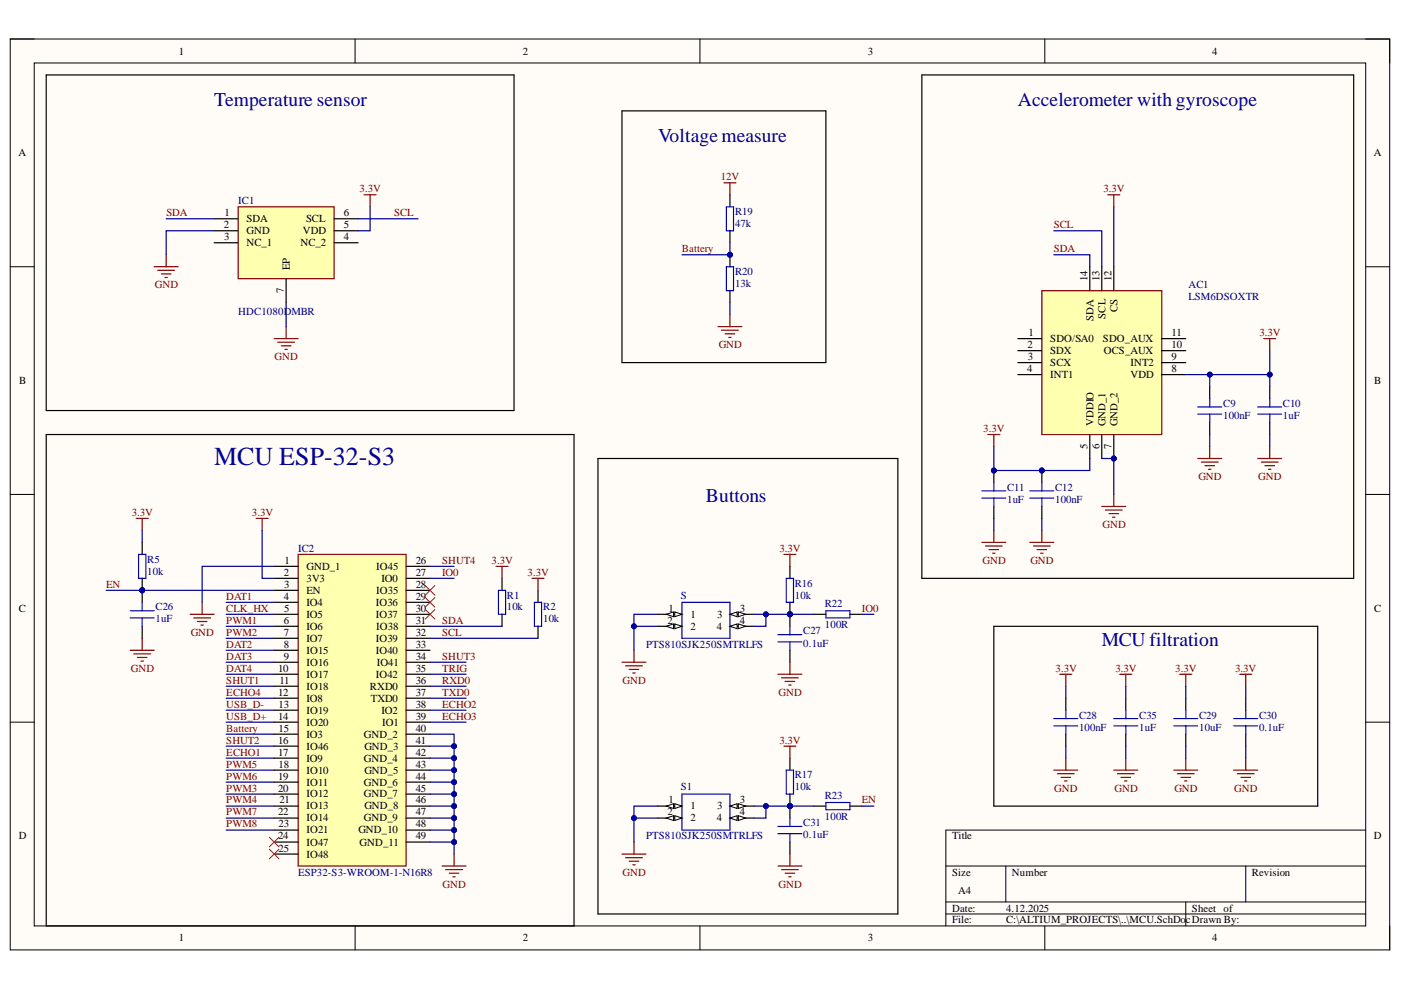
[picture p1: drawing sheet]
<svg xmlns="http://www.w3.org/2000/svg" width="297mm" height="210mm" viewBox="0 0 297 210" stroke-linecap="round" stroke-linejoin="round" font-family="sans-serif">
<defs><g id="words">
<text font-size="5.5" fill="#000080" x="45.4" y="98.5">MCU ESP-32-S3</text>
<g font-size="4.1" fill="#000080">
<text x="45.4" y="22.6">Temperature sensor</text>
<text x="215.8" y="22.6">Accelerometer with gyroscope</text>
<text x="139.5" y="30.2">Voltagemeasure</text>
<text x="149.7" y="106.4">Buttons</text>
<text x="233.6" y="137">MCU filtration</text>
</g>
<g font-size="2.3">
<text x="37.9" y="11.6">1</text>
<text x="110.8" y="11.6">2</text>
<text x="184" y="11.6">3</text>
<text x="257" y="11.6">4</text>
<text x="3.9" y="33.1">A</text>
<text x="291.3" y="33.1">A</text>
<text x="47.6" y="45.8">1</text>
<text x="52.3" y="47.1">SDA</text>
<text x="64.9" y="47.1">SCL</text>
<text x="72.9" y="45.8">6</text>
<text x="47.5" y="48.4">2</text>
<text x="47.5" y="51">3</text>
<text x="52.3" y="49.7">GND</text>
<text x="52.3" y="52.2">NC_1</text>
<text x="63.7" y="52.2">NC_2</text>
<text x="64.2" y="49.7">VDD</text>
<text x="72.9" y="48.4">5</text>
<text x="72.9" y="51">4</text>
<text x="61.4" y="57.3" transform="rotate(-90 61.4 57.3)">EP</text>
<text x="230.6" y="59.6" transform="rotate(-90 230.6 59.6)">14</text>
<text x="233.1" y="59.6" transform="rotate(-90 233.1 59.6)">13</text>
<text x="235.6" y="59.6" transform="rotate(-90 235.6 59.6)">12</text>
<text x="60.2" y="62.1" transform="rotate(-90 60.2 62.1)">7</text>
<text x="218" y="71.3">1</text>
<text x="231.8" y="68" transform="rotate(-90 231.8 68)">SDA</text>
<text x="234.4" y="67.5" transform="rotate(-90 234.4 67.5)">SCL</text>
<text x="236.9" y="66.1" transform="rotate(-90 236.9 66.1)">CS</text>
<text x="248.4" y="71.3">11</text>
<text x="217.9" y="73.8">2</text>
<text x="217.9" y="76.3">3</text>
<text x="222.7" y="72.5">SDO/SA0</text>
<text x="222.7" y="75.1">SDX</text>
<text x="222.7" y="77.6">SCX</text>
<text x="233.9" y="72.5">SDO_AUX</text>
<text x="234" y="75.1">OCS_AUX</text>
<text x="239.7" y="77.6">INT2</text>
<text x="248.4" y="76.3">9</text>
<text x="248.4" y="73.8">10</text>
<text x="4.1" y="81.4">B</text>
<text x="217.8" y="78.9">4</text>
<text x="222.7" y="80.1">INT1</text>
<text x="239.7" y="80.1">VDD</text>
<text x="248.4" y="78.9">8</text>
<text x="291.4" y="81.4">B</text>
<text x="230.6" y="95.2" transform="rotate(-90 230.6 95.2)">5</text>
<text x="231.8" y="90.4" transform="rotate(-90 231.8 90.4)">VDDIO</text>
<text x="233.1" y="95.2" transform="rotate(-90 233.1 95.2)">6</text>
<text x="234.4" y="90.4" transform="rotate(-90 234.4 90.4)">GND_1</text>
<text x="235.6" y="95.2" transform="rotate(-90 235.6 95.2)">7</text>
<text x="236.9" y="90.4" transform="rotate(-90 236.9 90.4)">GND_2</text>
<text x="60.3" y="119.5">1</text>
<text x="88.2" y="119.5">26</text>
<text x="60.2" y="122.1">2</text>
<text x="60.2" y="124.6">3</text>
<text x="65" y="120.8">GND_1</text>
<text x="65" y="123.3">3V3</text>
<text x="65" y="125.9">EN</text>
<text x="79.8" y="120.8">IO45</text>
<text x="79.8" y="125.9">IO35</text>
<text x="80.9" y="123.3">IO0</text>
<text x="88.2" y="122.1">27</text>
<text x="88.2" y="124.6">28</text>
<text x="4" y="129.7">C</text>
<text x="60.2" y="127.2">4</text>
<text x="60.2" y="129.7">5</text>
<text x="65" y="128.4">IO4</text>
<text x="65" y="131">IO5</text>
<text x="79.7" y="128.4">IO36</text>
<text x="79.7" y="131">IO37</text>
<text x="88.2" y="127.2">29</text>
<text x="88.2" y="129.7">30</text>
<text x="141.7" y="129.7">1</text>
<text x="146.4" y="131">1</text>
<text x="152" y="131">3</text>
<text x="156.9" y="129.7">3</text>
<text x="291.4" y="129.7">C</text>
<text x="60.2" y="132.2">6</text>
<text x="60.2" y="134.8">7</text>
<text x="60.2" y="137.4">8</text>
<text x="65" y="133.5">IO6</text>
<text x="65" y="136.1">IO7</text>
<text x="79.7" y="136.1">IO39</text>
<text x="79.8" y="133.5">IO38</text>
<text x="88.2" y="132.2">31</text>
<text x="88.2" y="134.8">32</text>
<text x="88.2" y="137.4">33</text>
<text x="141.5" y="132.2">2</text>
<text x="146.4" y="133.5">2</text>
<text x="152" y="133.5">4</text>
<text x="156.9" y="132.2">4</text>
<text x="59" y="142.5">10</text>
<text x="60.2" y="139.9">9</text>
<text x="65" y="138.7">IO15</text>
<text x="65" y="141.2">IO16</text>
<text x="65" y="143.7">IO17</text>
<text x="79.7" y="138.7">IO40</text>
<text x="79.7" y="143.7">IO42</text>
<text x="79.9" y="141.2">IO41</text>
<text x="88.2" y="139.9">34</text>
<text x="88.2" y="142.5">35</text>
<text x="59" y="147.5">12</text>
<text x="59.2" y="145">11</text>
<text x="65" y="146.3">IO18</text>
<text x="65" y="148.8">IO8</text>
<text x="78.4" y="146.3">RXD0</text>
<text x="78.6" y="148.8">TXD0</text>
<text x="88.2" y="145">36</text>
<text x="88.2" y="147.5">37</text>
<text x="59" y="152.6">14</text>
<text x="59.1" y="150.1">13</text>
<text x="59.1" y="155.1">15</text>
<text x="65" y="151.3">IO19</text>
<text x="65" y="153.9">IO20</text>
<text x="80.9" y="151.3">IO2</text>
<text x="81.1" y="153.9">IO1</text>
<text x="88.2" y="150.1">38</text>
<text x="88.2" y="152.6">39</text>
<text x="88.2" y="155.1">40</text>
<text x="59" y="157.7">16</text>
<text x="59" y="160.2">17</text>
<text x="65" y="156.4">IO3</text>
<text x="65" y="158.9">IO46</text>
<text x="65" y="161.5">IO9</text>
<text x="77.2" y="156.4">GND_2</text>
<text x="77.2" y="161.5">GND_4</text>
<text x="77.2" y="158.9">GND_3</text>
<text x="88.2" y="157.7">41</text>
<text x="88.2" y="160.2">42</text>
<text x="59" y="165.3">19</text>
<text x="59" y="167.8">20</text>
<text x="59.1" y="162.7">18</text>
<text x="65" y="164">IO10</text>
<text x="65" y="166.6">IO11</text>
<text x="77.2" y="166.6">GND_6</text>
<text x="77.2" y="164">GND_5</text>
<text x="88.2" y="162.7">43</text>
<text x="88.2" y="165.3">44</text>
<text x="88.2" y="167.8">45</text>
<text x="59" y="172.9">22</text>
<text x="59.2" y="170.4">21</text>
<text x="65" y="169.1">IO12</text>
<text x="65" y="171.6">IO13</text>
<text x="77.2" y="169.1">GND_7</text>
<text x="77.2" y="171.6">GND_8</text>
<text x="88.2" y="170.4">46</text>
<text x="88.2" y="172.9">47</text>
<text x="141.5" y="172.9">2</text>
<text x="141.7" y="170.4">1</text>
<text x="146.4" y="171.6">1</text>
<text x="152" y="171.6">3</text>
<text x="156.9" y="170.4">3</text>
<text x="156.9" y="172.9">4</text>
<text x="4" y="178">D</text>
<text x="59" y="178">24</text>
<text x="59.1" y="175.4">23</text>
<text x="65" y="174.2">IO14</text>
<text x="65" y="176.7">IO21</text>
<text x="65" y="179.3">IO47</text>
<text x="76" y="176.7">GND_10</text>
<text x="76.2" y="179.3">GND_11</text>
<text x="77.2" y="174.2">GND_9</text>
<text x="88.2" y="175.4">48</text>
<text x="88.2" y="178">49</text>
<text x="146.4" y="174.2">2</text>
<text x="152" y="174.2">4</text>
<text x="201.9" y="178">Title</text>
<text x="291.3" y="178">D</text>
<text x="59.1" y="180.6">25</text>
<text x="65" y="181.9">IO48</text>
<text x="201.9" y="185.7">Size</text>
<text x="214.6" y="185.7">Number</text>
<text x="265.4" y="185.7">Revision</text>
<text x="203.1" y="189.5">A4</text>
<text x="201.9" y="193.3">Date:</text>
<text x="201.9" y="195.8">File:</text>
<text x="213.3" y="193.3">4.12.2025</text>
<text x="213.3" y="195.8">C:\ALTIUM_PROJECTS\..\MCU.SchDo</text>
<text x="251.4" y="195.8">cDrawn By:</text>
<text x="252.7" y="193.3">Sheet of</text>
<text x="37.9" y="199.6">1</text>
<text x="110.8" y="199.6">2</text>
<text x="184" y="199.6">3</text>
<text x="257" y="199.6">4</text>
</g>
<g font-size="2.3" fill="#800000">
<text x="76.2" y="40.7">3.3V</text>
<text x="152.8" y="38.2">12V</text>
<text x="233.9" y="40.7">3.3V</text>
<text x="35.3" y="45.8">SDA</text>
<text x="83.6" y="45.8">SCL</text>
<text x="144.6" y="53.5">Battery</text>
<text x="223.4" y="53.5">SDA</text>
<text x="223.4" y="48.4">SCL</text>
<text x="32.8" y="61.1">GND</text>
<text x="267" y="71.3">3.3V</text>
<text x="58.2" y="76.3">GND</text>
<text x="152.4" y="73.8">GND</text>
<text x="208.5" y="91.6">3.3V</text>
<text x="254.1" y="101.8">GND</text>
<text x="266.8" y="101.8">GND</text>
<text x="27.9" y="109.4">3.3V</text>
<text x="53.4" y="109.4">3.3V</text>
<text x="233.8" y="111.9">GND</text>
<text x="93.7" y="119.5">SHUT4</text>
<text x="104.2" y="119.5">3.3V</text>
<text x="165.2" y="117">3.3V</text>
<text x="208.3" y="119.5">GND</text>
<text x="218.5" y="119.5">GND</text>
<text x="22.5" y="124.6">EN</text>
<text x="93.7" y="122.1">IO0</text>
<text x="111.8" y="122.1">3.3V</text>
<text x="48" y="127.2">DAT1</text>
<text x="48" y="129.7">CLK_HX</text>
<text x="182.8" y="129.7">IO0</text>
<text x="40.4" y="134.8">GND</text>
<text x="48" y="132.2">PWM1</text>
<text x="48" y="134.8">PWM2</text>
<text x="48" y="137.4">DAT2</text>
<text x="93.7" y="132.2">SDA</text>
<text x="93.7" y="134.8">SCL</text>
<text x="27.8" y="142.5">GND</text>
<text x="48" y="139.9">DAT3</text>
<text x="48" y="142.5">DAT4</text>
<text x="93.7" y="142.5">TRIG</text>
<text x="93.7" y="139.9">SHUT3</text>
<text x="223.8" y="142.5">3.3V</text>
<text x="236.5" y="142.5">3.3V</text>
<text x="249.2" y="142.5">3.3V</text>
<text x="261.9" y="142.5">3.3V</text>
<text x="48" y="145">SHUT1</text>
<text x="48" y="147.5">ECHO4</text>
<text x="93.7" y="145">RXD0</text>
<text x="93.7" y="147.5">TXD0</text>
<text x="132" y="145">GND</text>
<text x="165.1" y="147.5">GND</text>
<text x="48" y="150.1">USB_D-</text>
<text x="48" y="152.6">USB_D+</text>
<text x="48" y="155.1">Battery</text>
<text x="93.7" y="150.1">ECHO2</text>
<text x="93.7" y="152.6">ECHO3</text>
<text x="48" y="157.7">SHUT2</text>
<text x="48" y="160.2">ECHO1</text>
<text x="165.2" y="157.7">3.3V</text>
<text x="48" y="162.7">PWM5</text>
<text x="48" y="165.3">PWM6</text>
<text x="48" y="167.8">PWM3</text>
<text x="223.5" y="167.8">GND</text>
<text x="236.3" y="167.8">GND</text>
<text x="249" y="167.8">GND</text>
<text x="261.7" y="167.8">GND</text>
<text x="48" y="170.4">PWM4</text>
<text x="48" y="172.9">PWM7</text>
<text x="182.8" y="170.4">EN</text>
<text x="48" y="175.4">PWM8</text>
<text x="132" y="185.7">GND</text>
<text x="93.8" y="188.2">GND</text>
<text x="165.1" y="188.2">GND</text>
</g>
<g font-size="2.3" fill="#000080">
<text x="50.5" y="43.3">IC1</text>
<text x="155.8" y="45.6">R19</text>
<text x="155.8" y="48.1">47k</text>
<text x="155.8" y="58.3">R20</text>
<text x="155.8" y="60.9">13k</text>
<text x="252" y="61.1">AC1</text>
<text x="252" y="63.7">LSM6DSOXTR</text>
<text x="50.5" y="66.7">HDC1080DMBR</text>
<text x="259.3" y="86.2">C9</text>
<text x="259.3" y="88.8">100nF</text>
<text x="272" y="86.2">C10</text>
<text x="272" y="88.8">1uF</text>
<text x="213.5" y="104.1">C11</text>
<text x="213.5" y="106.6">1uF</text>
<text x="223.7" y="104.1">C12</text>
<text x="223.7" y="106.6">100nF</text>
<text x="31.2" y="119.3">R5</text>
<text x="63.2" y="117">IC2</text>
<text x="31.2" y="121.8">10k</text>
<text x="168.5" y="124.4">R16</text>
<text x="33" y="129.4">C26</text>
<text x="33" y="132">1uF</text>
<text x="107.5" y="126.9">R1</text>
<text x="107.5" y="129.4">10k</text>
<text x="115.1" y="129.4">R2</text>
<text x="115.1" y="132">10k</text>
<text x="144.3" y="126.9">S</text>
<text x="168.5" y="126.9">10k</text>
<text x="174.9" y="128.7">R22</text>
<text x="137" y="137.4">PTS810SJK250SMTRLFS</text>
<text x="170.3" y="134.5">C27</text>
<text x="170.3" y="137.1">0.1uF</text>
<text x="174.9" y="133.2">100R</text>
<text x="228.8" y="152.3">C28</text>
<text x="228.8" y="154.9">100nF</text>
<text x="241.6" y="152.3">C35</text>
<text x="241.6" y="154.9">1uF</text>
<text x="254.2" y="152.3">C29</text>
<text x="254.2" y="154.9">10uF</text>
<text x="266.9" y="152.3">C30</text>
<text x="266.9" y="154.9">0.1uF</text>
<text x="144.3" y="167.6">S1</text>
<text x="168.5" y="165">R17</text>
<text x="168.5" y="167.6">10k</text>
<text x="174.9" y="169.3">R23</text>
<text x="174.9" y="173.9">100R</text>
<text x="137" y="178">PTS810SJK250SMTRLFS</text>
<text x="170.3" y="175.2">C31</text>
<text x="170.3" y="177.7">0.1uF</text>
<text x="63.2" y="185.7">ESP32-S3-WROOM-1-N16R8</text>
</g>
</g></defs>
<path d="M2.2 8.3h292.4v193.1h-292.4z" fill-rule="evenodd" fill="#fffcf8"/>
<path d="M2.2 8.3h292.4v193.1h-292.4z" fill="none" stroke="#000" stroke-width=".21"/>
<path d="M7.3 13.4h282.3v182.9h-282.3z" fill-rule="evenodd" fill="#fffcf8"/>
<g fill="none" stroke="#000" stroke-width=".21">
<path d="M2.2 8.3h5.1M7.3 13.4h282.3v182.9h-282.3zM75.3 8.3v5M148.4 8.3v5M221.5 8.3v5.1M289.6 8.3h5v5.1M2.2 56.6h5.1M289.6 56.6h5M2.2 104.8h5.1M289.6 104.8h5M2.2 153.1h5.1M289.6 153.1h5"/>
<path d="M289.6 176h-89.1v20.3M75.3 196.3v5.1M148.4 196.3v5.1M200.5 183.6h89.1M200.5 191.2h89.1M200.5 193.8h89.1M213.3 183.6v7.6M221.5 196.3v5.1M251.4 191.2v5.1M264.1 183.6v7.6M294.6 196.3v5.1"/>
</g>
<path d="M54.3 109.9h2.6M55.6 109.9v2.6M40.3 130.2h5.1M41.1 131h3.5M41.8 131.8h2.1M42.6 132.5h.5M42.9 127.7v2.5" fill="none" stroke="#800000" stroke-width=".25"/>
<circle cx="220.9" cy="99.8" r=".51" fill="#000080"/>
<circle cx="220.9" cy="99.8" r=".51" fill="none" stroke="#000080" stroke-width=".21"/>
<path d="M220.9 99.8v2.5" fill="none" stroke="#000" stroke-width=".25"/>
<circle cx="220.9" cy="99.8" r=".51" fill="#000080"/>
<circle cx="220.9" cy="99.8" r=".51" fill="none" stroke="#000080" stroke-width=".21"/>
<path d="M220.9 107.4v2.5" fill="none" stroke="#000" stroke-width=".25"/>
<path d="M218.3 105.6h5.1M218.3 104.1h5.1M220.9 102.3v1.8M220.9 105.6v1.8" fill="none" stroke="#00f" stroke-width=".25"/>
<circle cx="210.7" cy="99.8" r=".51" fill="#000080"/>
<circle cx="210.7" cy="99.8" r=".51" fill="none" stroke="#000080" stroke-width=".21"/>
<path d="M210.7 99.8v2.5" fill="none" stroke="#000" stroke-width=".25"/>
<circle cx="210.7" cy="99.8" r=".51" fill="#000080"/>
<circle cx="210.7" cy="99.8" r=".51" fill="none" stroke="#000080" stroke-width=".21"/>
<path d="M256.5 82v2.5M256.5 89.6v2.5M269.2 82v2.5M269.2 89.6v2.5M210.7 107.4v2.5" fill="none" stroke="#000" stroke-width=".25"/>
<path d="M253.9 87.8h5.1M253.9 86.3h5.1M256.5 84.5v1.8M256.5 87.8v1.8M266.7 87.8h5M266.7 86.3h5M269.2 84.5v1.8M269.2 87.8v1.8M208.2 105.6h5.1M208.2 104.1h5.1M210.7 102.3v1.8M210.7 105.6v1.8" fill="none" stroke="#00f" stroke-width=".25"/>
<g fill="none" stroke="#800000" stroke-width=".25">
<path d="M32.7 56.6h5.1M33.5 57.3h3.5M34.2 58.1h2M35 58.8h.5M35.2 54v2.6M77.2 41.3h2.5M78.5 41.3v2.5M234.9 41.3h2.5M236.1 41.3v2.5M58.1 71.8h5.1M58.9 72.6h3.5M59.6 73.3h2.1"/>
<path d="M60.4 74.1h.5M60.7 69.3v2.5M267.9 71.8h2.6M269.2 71.8v2.5M209.4 92.1h2.6M210.7 92.1v2.6M253.9 97.2h5.1M254.7 98h3.6M255.5 98.7h2M256.2 99.5h.5M256.5 94.7v2.5M266.7 97.2h5"/>
<path d="M267.4 98h3.6M268.2 98.7h2M269 99.5h.5M269.2 94.7v2.5M208.2 115h5.1M208.9 115.8h3.6M209.7 116.5h2M210.5 117.3h.5M210.7 112.5v2.5M218.3 115h5.1M219.1 115.8h3.6M219.9 116.5h2"/>
<path d="M220.6 117.3h.5M220.9 112.5v2.5M233.6 107.4h5.1M234.4 108.1h3.5M235.1 108.9h2.1M235.9 109.7h.5M236.1 104.8v2.6"/>
</g>
<path d="M63.2 117.5h22.9v66.1h-22.9z" fill-rule="evenodd" fill="#ffffb0"/>
<path d="M63.2 117.5h22.9v66.1h-22.9z" fill="none" stroke="#800000" stroke-width=".25"/>
<g fill="none" stroke="#000" stroke-width=".25">
<path d="M58.1 120.1h5.1M58.1 122.6h5.1M58.1 125.2h5.1M58.1 127.7h5.1M58.1 130.2h5.1M58.1 132.8h5.1M58.1 135.3h5.1M58.1 137.9h5.1M86.1 120.1h5.1M86.1 122.6h5.1M86.1 125.2h5.1M86.1 127.7h5.1"/>
<path d="M86.1 130.2h5.1M86.1 132.8h5.1M86.1 135.3h5.1M86.1 137.9h5.1M58.1 140.4h5.1M58.1 143h5.1M58.1 145.5h5.1M58.1 148h5.1M58.1 150.6h5.1M58.1 153.1h5.1M58.1 155.7h5.1M58.1 158.2h5.1"/>
<path d="M86.1 140.4h5.1M86.1 143h5.1M86.1 145.5h5.1M86.1 148h5.1M86.1 150.6h5.1M86.1 153.1h5.1M86.1 155.7h5.1M86.1 158.2h5.1M58.1 160.7h5.1M58.1 163.3h5.1M58.1 165.8h5.1M58.1 168.4h5.1"/>
<path d="M58.1 170.9h5.1M58.1 173.5h5.1M58.1 176h5.1M58.1 178.5h5.1M86.1 160.7h5.1M86.1 163.3h5.1M86.1 165.8h5.1M86.1 168.4h5.1M86.1 170.9h5.1M86.1 173.5h5.1M86.1 176h5.1M86.1 178.5h5.1"/>
<path d="M58.1 181.1h5.1"/>
</g>
<circle cx="236.1" cy="97.2" r=".51" fill="#000080"/>
<circle cx="236.1" cy="97.2" r=".51" fill="none" stroke="#000080" stroke-width=".21"/>
<path d="M220.9 61.6h25.4v30.5h-25.4z" fill-rule="evenodd" fill="#ffffb0"/>
<path d="M220.9 61.6h25.4v30.5h-25.4z" fill="none" stroke="#800000" stroke-width=".25"/>
<path d="M215.8 71.8h5.1M215.8 74.3h5.1M215.8 76.9h5.1M215.8 79.4h5.1M231.1 92.1v5.1M233.6 92.1v5.1M236.1 92.1v5.1" fill="none" stroke="#000" stroke-width=".25"/>
<circle cx="236.1" cy="97.2" r=".51" fill="#000080"/>
<circle cx="236.1" cy="97.2" r=".51" fill="none" stroke="#000080" stroke-width=".21"/>
<path d="M231.1 56.6v5M233.6 56.6v5M236.1 56.6v5M246.3 79.4h5.1M246.3 76.9h5.1M246.3 74.3h5.1M246.3 71.8h5.1" fill="none" stroke="#000" stroke-width=".25"/>
<path d="M93.7 183.6h5.1M94.5 184.4h3.5M95.3 185.1h2M96 185.9h.5M96.3 181.1v2.5" fill="none" stroke="#800000" stroke-width=".25"/>
<path d="M50.5 43.8h20.3v15.3h-20.3z" fill-rule="evenodd" fill="#ffffb0"/>
<path d="M153.5 38.8h2.5M154.8 38.8v2.5M50.5 43.8h20.3v15.3h-20.3z" fill="none" stroke="#800000" stroke-width=".25"/>
<path d="M45.4 46.4h5.1M45.4 48.9h5.1M45.4 51.5h5.1M60.7 59.1v5.1M70.8 46.4h5.1M70.8 48.9h5.1M70.8 51.5h5.1M154.8 41.3v2.5M154.8 48.9v2.6" fill="none" stroke="#000" stroke-width=".25"/>
<path d="M154 43.8h1.5v5.1h-1.5z" fill="none" stroke="#00f" stroke-width=".25"/>
<circle cx="154.8" cy="54" r=".51" fill="#000080"/>
<circle cx="154.8" cy="54" r=".51" fill="none" stroke="#000080" stroke-width=".21"/>
<path d="M154.8 54v2.6M154.8 61.6v2.6" fill="none" stroke="#000" stroke-width=".25"/>
<circle cx="154.8" cy="54" r=".51" fill="#000080"/>
<circle cx="154.8" cy="54" r=".51" fill="none" stroke="#000080" stroke-width=".21"/>
<path d="M154 56.6h1.5v5h-1.5z" fill="none" stroke="#00f" stroke-width=".25"/>
<path d="M152.2 69.3h5.1M153 70h3.5M153.7 70.8h2.1M154.5 71.5h.5M154.8 66.7v2.6" fill="none" stroke="#800000" stroke-width=".25"/>
<circle cx="30.1" cy="125.2" r=".51" fill="#000080"/>
<circle cx="30.1" cy="125.2" r=".51" fill="none" stroke="#000080" stroke-width=".21"/>
<path d="M30.1 122.6v2.6" fill="none" stroke="#000" stroke-width=".25"/>
<circle cx="30.1" cy="125.2" r=".51" fill="#000080"/>
<circle cx="30.1" cy="125.2" r=".51" fill="none" stroke="#000080" stroke-width=".21"/>
<path d="M30.1 115v2.5" fill="none" stroke="#000" stroke-width=".25"/>
<path d="M29.4 117.5h1.5v5.1h-1.5z" fill="none" stroke="#00f" stroke-width=".25"/>
<path d="M28.9 109.9h2.5M30.1 109.9v2.6" fill="none" stroke="#800000" stroke-width=".25"/>
<circle cx="30.1" cy="125.2" r=".51" fill="#000080"/>
<circle cx="30.1" cy="125.2" r=".51" fill="none" stroke="#000080" stroke-width=".21"/>
<path d="M30.1 125.2v2.5" fill="none" stroke="#000" stroke-width=".25"/>
<circle cx="30.1" cy="125.2" r=".51" fill="#000080"/>
<circle cx="30.1" cy="125.2" r=".51" fill="none" stroke="#000080" stroke-width=".21"/>
<g fill="none" stroke="#000" stroke-width=".25">
<path d="M9.8 15.9h99.2v71.1h-99.2zM195.5 15.9h91.5v106.7h-91.5zM131.9 23.5h43.2v53.4h-43.2zM9.8 92.1h111.9v104.2h-111.9zM30.1 132.8v2.5M139.5 130.2h5.1M210.7 132.8h68.7v38.1h-68.7zM226 148v2.6M226 155.7v2.5M251.4 148v2.6M251.4 155.7v2.5M264.1 148v2.6"/>
<path d="M264.1 155.7v2.5"/>
</g>
<g fill="none" stroke="#00f" stroke-width=".25">
<path d="M27.6 131h5.1M27.6 129.5h5.1M30.1 127.7v1.8M30.1 131v1.8M144.6 127.7h10.2v7.6h-10.2zM223.4 153.9h5.1M223.4 152.4h5.1M226 150.6v1.8M226 153.9v1.8M248.9 153.9h5M248.9 152.4h5M251.4 150.6v1.8"/>
<path d="M251.4 153.9v1.8M261.6 153.9h5.1M261.6 152.4h5.1M264.1 150.6v1.8M264.1 153.9v1.8"/>
</g>
<g fill="none" stroke="#800000" stroke-width=".25">
<path d="M27.6 137.9h5.1M28.4 138.6h3.5M29.1 139.4h2.1M30.1 135.3v2.6M29.9 140.2h.5M224.7 143h2.5M226 143v2.5M250.1 143h2.6M251.4 143v2.5M262.9 143h2.5M264.1 143v2.5M223.4 163.3h5.1"/>
<path d="M224.2 164h3.6M225 164.8h2M225.7 165.6h.5M226 160.7v2.6M248.9 163.3h5M249.6 164h3.6M250.4 164.8h2M251.1 165.6h.6M251.4 160.7v2.6M261.6 163.3h5.1M262.3 164h3.6M263.1 164.8h2"/>
<path d="M263.9 165.6h.5M264.1 160.7v2.6"/>
</g>
<path d="M143.1 129.7l1.5 .5-1.5 .6z" fill="#f8fcff"/>
<path d="M143.1 129.7l1.5 .5-1.5 .6z" fill="none" stroke="#000" stroke-width=".21"/>
<path d="M141.3 130.2l1.5-.5v1.1z" fill="#f8fcff"/>
<path d="M141.3 130.2l1.5-.5v1.1z" fill="none" stroke="#000" stroke-width=".21"/>
<path d="M154.8 130.2h5" fill="none" stroke="#000" stroke-width=".25"/>
<path d="M154.8 130.2l1.5-.5v1.1z" fill="#f8fcff"/>
<path d="M154.8 130.2l1.5-.5v1.1z" fill="none" stroke="#000" stroke-width=".21"/>
<path d="M156.5 129.7l1.6 .5-1.6 .6z" fill="#f8fcff"/>
<path d="M156.5 129.7l1.6 .5-1.6 .6z" fill="none" stroke="#000" stroke-width=".21"/>
<path d="M139.5 132.8h5.1" fill="none" stroke="#000" stroke-width=".25"/>
<path d="M143.1 132.3l1.5 .5-1.5 .5z" fill="#f8fcff"/>
<path d="M143.1 132.3l1.5 .5-1.5 .5z" fill="none" stroke="#000" stroke-width=".21"/>
<path d="M141.3 132.8l1.5-.5v1z" fill="#f8fcff"/>
<path d="M141.3 132.8l1.5-.5v1z" fill="none" stroke="#000" stroke-width=".21"/>
<path d="M154.8 132.8h5" fill="none" stroke="#000" stroke-width=".25"/>
<path d="M154.8 132.8l1.5-.5v1z" fill="#f8fcff"/>
<path d="M154.8 132.8l1.5-.5v1z" fill="none" stroke="#000" stroke-width=".21"/>
<path d="M156.5 132.3l1.6 .5-1.6 .5z" fill="#f8fcff"/>
<path d="M156.5 132.3l1.6 .5-1.6 .5z" fill="none" stroke="#000" stroke-width=".21"/>
<path d="M144.6 168.4h10.2v7.6h-10.2z" fill="none" stroke="#00f" stroke-width=".25"/>
<path d="M139.5 170.9h5.1" fill="none" stroke="#000" stroke-width=".25"/>
<path d="M143.1 170.4l1.5 .5-1.5 .5z" fill="#f8fcff"/>
<path d="M143.1 170.4l1.5 .5-1.5 .5z" fill="none" stroke="#000" stroke-width=".21"/>
<path d="M141.3 170.9l1.5-.5v1z" fill="#f8fcff"/>
<path d="M141.3 170.9l1.5-.5v1z" fill="none" stroke="#000" stroke-width=".21"/>
<path d="M154.8 170.9h5" fill="none" stroke="#000" stroke-width=".25"/>
<path d="M154.8 170.9l1.5-.5v1z" fill="#f8fcff"/>
<path d="M154.8 170.9l1.5-.5v1z" fill="none" stroke="#000" stroke-width=".21"/>
<path d="M156.5 170.4l1.6 .5-1.6 .5z" fill="#f8fcff"/>
<path d="M156.5 170.4l1.6 .5-1.6 .5z" fill="none" stroke="#000" stroke-width=".21"/>
<path d="M139.5 173.5h5.1" fill="none" stroke="#000" stroke-width=".25"/>
<path d="M143.1 172.9l1.5 .6-1.5 .5z" fill="#f8fcff"/>
<path d="M143.1 172.9l1.5 .6-1.5 .5z" fill="none" stroke="#000" stroke-width=".21"/>
<path d="M141.3 173.5l1.5-.6v1.1z" fill="#f8fcff"/>
<path d="M141.3 173.5l1.5-.6v1.1z" fill="none" stroke="#000" stroke-width=".21"/>
<path d="M154.8 173.5h5.1" fill="none" stroke="#000" stroke-width=".25"/>
<path d="M154.8 173.5l1.5-.6v1.1z" fill="#f8fcff"/>
<path d="M154.8 173.5l1.5-.6v1.1z" fill="none" stroke="#000" stroke-width=".21"/>
<path d="M156.5 172.9l1.6 .6-1.6 .5z" fill="#f8fcff"/>
<path d="M156.5 172.9l1.6 .6-1.6 .5z" fill="none" stroke="#000" stroke-width=".21"/>
<path d="M134.4 137.9v2.5M131.9 140.4h5.1M132.6 141.2h3.6M133.4 141.9h2M134.2 142.7h.5M134.4 178.5v2.6M131.9 181.1h5.1M132.6 181.8h3.6M133.4 182.6h2M134.2 183.4h.5" fill="none" stroke="#800000" stroke-width=".25"/>
<circle cx="167.5" cy="130.2" r=".51" fill="#000080"/>
<circle cx="167.5" cy="130.2" r=".51" fill="none" stroke="#000080" stroke-width=".21"/>
<path d="M167.5 127.7v2.5" fill="none" stroke="#000" stroke-width=".25"/>
<circle cx="167.5" cy="130.2" r=".51" fill="#000080"/>
<circle cx="167.5" cy="130.2" r=".51" fill="none" stroke="#000080" stroke-width=".21"/>
<path d="M167.5 120.1v2.5" fill="none" stroke="#000" stroke-width=".25"/>
<path d="M166.7 122.6h1.5v5.1h-1.5z" fill="none" stroke="#00f" stroke-width=".25"/>
<path d="M166.2 117.5h2.5M167.5 117.5v2.6" fill="none" stroke="#800000" stroke-width=".25"/>
<circle cx="167.5" cy="170.9" r=".51" fill="#000080"/>
<circle cx="167.5" cy="170.9" r=".51" fill="none" stroke="#000080" stroke-width=".21"/>
<path d="M167.5 168.4v2.5" fill="none" stroke="#000" stroke-width=".25"/>
<circle cx="167.5" cy="170.9" r=".51" fill="#000080"/>
<circle cx="167.5" cy="170.9" r=".51" fill="none" stroke="#000080" stroke-width=".21"/>
<path d="M167.5 160.7v2.6" fill="none" stroke="#000" stroke-width=".25"/>
<path d="M166.7 163.3h1.5v5.1h-1.5z" fill="none" stroke="#00f" stroke-width=".25"/>
<path d="M166.2 158.2h2.5M167.5 158.2v2.5" fill="none" stroke="#800000" stroke-width=".25"/>
<circle cx="167.5" cy="130.2" r=".51" fill="#000080"/>
<circle cx="167.5" cy="130.2" r=".51" fill="none" stroke="#000080" stroke-width=".21"/>
<path d="M167.5 130.2v2.6" fill="none" stroke="#000" stroke-width=".25"/>
<circle cx="167.5" cy="130.2" r=".51" fill="#000080"/>
<circle cx="167.5" cy="130.2" r=".51" fill="none" stroke="#000080" stroke-width=".21"/>
<path d="M167.5 137.9v2.5" fill="none" stroke="#000" stroke-width=".25"/>
<path d="M164.9 136.1h5.1M164.9 134.6h5.1M167.5 132.8v1.8M167.5 136.1v1.8" fill="none" stroke="#00f" stroke-width=".25"/>
<circle cx="167.5" cy="170.9" r=".51" fill="#000080"/>
<circle cx="167.5" cy="170.9" r=".51" fill="none" stroke="#000080" stroke-width=".21"/>
<path d="M167.5 170.9v2.6" fill="none" stroke="#000" stroke-width=".25"/>
<circle cx="167.5" cy="170.9" r=".51" fill="#000080"/>
<circle cx="167.5" cy="170.9" r=".51" fill="none" stroke="#000080" stroke-width=".21"/>
<path d="M126.8 97.2h63.6v96.6h-63.6zM106.4 122.6v2.6M106.4 130.2v2.6M114.1 125.2v2.5M114.1 132.8v2.5M172.6 130.2h2.5M180.2 130.2h2.5M238.7 148v2.6M238.7 155.7v2.5M167.5 178.5v2.6M172.6 170.9h2.5M180.2 170.9h2.5" fill="none" stroke="#000" stroke-width=".25"/>
<path d="M105.7 125.2h1.5v5h-1.5zM113.3 127.7h1.5v5.1h-1.5zM175.1 129.5h5.1v1.5h-5.1zM236.1 153.9h5.1M236.1 152.4h5.1M238.7 150.6v1.8M238.7 153.9v1.8M164.9 176.8h5.1M164.9 175.2h5.1M167.5 173.5v1.7M167.5 176.8v1.7M175.1 170.2h5.1v1.5h-5.1z" fill="none" stroke="#00f" stroke-width=".25"/>
<g fill="none" stroke="#800000" stroke-width=".25">
<path d="M105.2 120.1h2.5M106.4 120.1v2.5M112.8 122.6h2.5M114.1 122.6v2.6M164.9 143h5.1M165.7 143.7h3.6M166.5 144.5h2M167.2 145.2h.5M167.5 140.4v2.6M237.4 143h2.6M238.7 143v2.5M236.1 163.3h5.1"/>
<path d="M236.9 164h3.6M237.7 164.8h2M238.4 165.6h.5M238.7 160.7v2.6M164.9 183.6h5.1M165.7 184.4h3.6M166.5 185.1h2M167.2 185.9h.5M167.5 181.1v2.5"/>
</g>
<path d="M233.6 97.2h2.5v7.6M55.6 112.5v10.1h2.5M47.9 132.8h10.2M47.9 135.3h10.2M58.1 120.1h-15.2v7.6" fill="none" stroke="#000080" stroke-width=".25"/>
<circle cx="236.1" cy="97.2" r=".51" fill="#000080"/>
<circle cx="236.1" cy="97.2" r=".51" fill="none" stroke="#000080" stroke-width=".21"/>
<path d="M210.7 94.7v5.1h20.4v-2.6" fill="none" stroke="#000080" stroke-width=".25"/>
<circle cx="220.9" cy="99.8" r=".51" fill="#000080"/>
<circle cx="220.9" cy="99.8" r=".51" fill="none" stroke="#000080" stroke-width=".21"/>
<circle cx="210.7" cy="99.8" r=".51" fill="#000080"/>
<circle cx="210.7" cy="99.8" r=".51" fill="none" stroke="#000080" stroke-width=".21"/>
<path d="M35.2 46.4h10.2M45.4 48.9h-10.2v5.1M75.9 46.4h12.7M78.5 43.8v5.1h-2.6M236.1 43.8v12.8M60.7 64.2v5.1M251.4 79.4h5.1v2.6M256.5 92.1v2.6M269.2 92.1v2.6M210.7 109.9v2.6M220.9 109.9v2.6M91.2 132.8h15.2" fill="none" stroke="#000080" stroke-width=".25"/>
<circle cx="256.5" cy="79.4" r=".51" fill="#000080"/>
<circle cx="256.5" cy="79.4" r=".51" fill="none" stroke="#000080" stroke-width=".21"/>
<path d="M256.5 79.4h12.7v2.6" fill="none" stroke="#000080" stroke-width=".25"/>
<circle cx="269.2" cy="79.4" r=".51" fill="#000080"/>
<circle cx="269.2" cy="79.4" r=".51" fill="none" stroke="#000080" stroke-width=".21"/>
<circle cx="256.5" cy="79.4" r=".51" fill="#000080"/>
<circle cx="256.5" cy="79.4" r=".51" fill="none" stroke="#000080" stroke-width=".21"/>
<path d="M269.2 74.3v5.1" fill="none" stroke="#000080" stroke-width=".25"/>
<circle cx="269.2" cy="79.4" r=".51" fill="#000080"/>
<circle cx="269.2" cy="79.4" r=".51" fill="none" stroke="#000080" stroke-width=".21"/>
<path d="M91.2 122.6h5.1M91.2 158.2h5.1" fill="none" stroke="#000080" stroke-width=".25"/>
<circle cx="96.3" cy="158.2" r=".51" fill="#000080"/>
<circle cx="96.3" cy="158.2" r=".51" fill="none" stroke="#000080" stroke-width=".21"/>
<path d="M91.2 160.7h5.1" fill="none" stroke="#000080" stroke-width=".25"/>
<circle cx="96.3" cy="160.7" r=".51" fill="#000080"/>
<circle cx="96.3" cy="160.7" r=".51" fill="none" stroke="#000080" stroke-width=".21"/>
<path d="M91.2 163.3h5.1" fill="none" stroke="#000080" stroke-width=".25"/>
<circle cx="96.3" cy="163.3" r=".51" fill="#000080"/>
<circle cx="96.3" cy="163.3" r=".51" fill="none" stroke="#000080" stroke-width=".21"/>
<path d="M91.2 165.8h5.1" fill="none" stroke="#000080" stroke-width=".25"/>
<circle cx="96.3" cy="165.8" r=".51" fill="#000080"/>
<circle cx="96.3" cy="165.8" r=".51" fill="none" stroke="#000080" stroke-width=".21"/>
<path d="M91.2 168.4h5.1" fill="none" stroke="#000080" stroke-width=".25"/>
<circle cx="96.3" cy="168.4" r=".51" fill="#000080"/>
<circle cx="96.3" cy="168.4" r=".51" fill="none" stroke="#000080" stroke-width=".21"/>
<path d="M91.2 170.9h5.1" fill="none" stroke="#000080" stroke-width=".25"/>
<circle cx="96.3" cy="170.9" r=".51" fill="#000080"/>
<circle cx="96.3" cy="170.9" r=".51" fill="none" stroke="#000080" stroke-width=".21"/>
<path d="M91.2 173.5h5.1" fill="none" stroke="#000080" stroke-width=".25"/>
<circle cx="96.3" cy="173.5" r=".51" fill="#000080"/>
<circle cx="96.3" cy="173.5" r=".51" fill="none" stroke="#000080" stroke-width=".21"/>
<path d="M91.2 176h5.1" fill="none" stroke="#000080" stroke-width=".25"/>
<circle cx="96.3" cy="176" r=".51" fill="#000080"/>
<circle cx="96.3" cy="176" r=".51" fill="none" stroke="#000080" stroke-width=".21"/>
<path d="M91.2 178.5h5.1" fill="none" stroke="#000080" stroke-width=".25"/>
<circle cx="96.3" cy="178.5" r=".51" fill="#000080"/>
<circle cx="96.3" cy="178.5" r=".51" fill="none" stroke="#000080" stroke-width=".21"/>
<path d="M154.8 51.5v2.5h-10.2M154.8 64.2v2.5M47.9 150.6h10.2M47.9 153.1h10.2M91.2 148h7.6M91.2 145.5h7.6M47.9 163.3h10.2M47.9 165.8h10.2M47.9 168.4h10.2M47.9 170.9h10.2M48 173.5h10.1M48 176h10.1" fill="none" stroke="#000080" stroke-width=".25"/>
<circle cx="154.8" cy="54" r=".51" fill="#000080"/>
<circle cx="154.8" cy="54" r=".51" fill="none" stroke="#000080" stroke-width=".21"/>
<path d="M30.1 112.5v2.5M22.5 125.2h7.6" fill="none" stroke="#000080" stroke-width=".25"/>
<circle cx="30.1" cy="125.2" r=".51" fill="#000080"/>
<circle cx="30.1" cy="125.2" r=".51" fill="none" stroke="#000080" stroke-width=".21"/>
<path d="M30.1 125.2h28" fill="none" stroke="#000080" stroke-width=".25"/>
<circle cx="30.1" cy="125.2" r=".51" fill="#000080"/>
<circle cx="30.1" cy="125.2" r=".51" fill="none" stroke="#000080" stroke-width=".21"/>
<path d="M91.2 155.7h5.1v25.4M226 145.5v2.5M226 158.2v2.5M251.4 145.5v2.5M251.4 158.2v2.5M264.1 145.5v2.5M264.1 158.2v2.5" fill="none" stroke="#000080" stroke-width=".25"/>
<circle cx="96.3" cy="158.2" r=".51" fill="#000080"/>
<circle cx="96.3" cy="158.2" r=".51" fill="none" stroke="#000080" stroke-width=".21"/>
<circle cx="96.3" cy="160.7" r=".51" fill="#000080"/>
<circle cx="96.3" cy="160.7" r=".51" fill="none" stroke="#000080" stroke-width=".21"/>
<circle cx="96.3" cy="163.3" r=".51" fill="#000080"/>
<circle cx="96.3" cy="163.3" r=".51" fill="none" stroke="#000080" stroke-width=".21"/>
<circle cx="96.3" cy="165.8" r=".51" fill="#000080"/>
<circle cx="96.3" cy="165.8" r=".51" fill="none" stroke="#000080" stroke-width=".21"/>
<circle cx="96.3" cy="168.4" r=".51" fill="#000080"/>
<circle cx="96.3" cy="168.4" r=".51" fill="none" stroke="#000080" stroke-width=".21"/>
<circle cx="96.3" cy="170.9" r=".51" fill="#000080"/>
<circle cx="96.3" cy="170.9" r=".51" fill="none" stroke="#000080" stroke-width=".21"/>
<circle cx="96.3" cy="173.5" r=".51" fill="#000080"/>
<circle cx="96.3" cy="173.5" r=".51" fill="none" stroke="#000080" stroke-width=".21"/>
<circle cx="96.3" cy="176" r=".51" fill="#000080"/>
<circle cx="96.3" cy="176" r=".51" fill="none" stroke="#000080" stroke-width=".21"/>
<circle cx="96.3" cy="178.5" r=".51" fill="#000080"/>
<circle cx="96.3" cy="178.5" r=".51" fill="none" stroke="#000080" stroke-width=".21"/>
<path d="M134.4 132.8h5.1" fill="none" stroke="#000080" stroke-width=".25"/>
<circle cx="134.4" cy="132.8" r=".51" fill="#000080"/>
<circle cx="134.4" cy="132.8" r=".51" fill="none" stroke="#000080" stroke-width=".21"/>
<path d="M139.5 170.9h-5.1v7.6" fill="none" stroke="#000080" stroke-width=".25"/>
<circle cx="134.4" cy="173.5" r=".51" fill="#000080"/>
<circle cx="134.4" cy="173.5" r=".51" fill="none" stroke="#000080" stroke-width=".21"/>
<path d="M134.4 173.5h5.1" fill="none" stroke="#000080" stroke-width=".25"/>
<circle cx="134.4" cy="173.5" r=".51" fill="#000080"/>
<circle cx="134.4" cy="173.5" r=".51" fill="none" stroke="#000080" stroke-width=".21"/>
<path d="M159.8 130.2h2.6v2.6h-2.6" fill="none" stroke="#000080" stroke-width=".25"/>
<circle cx="162.4" cy="130.2" r=".51" fill="#000080"/>
<circle cx="162.4" cy="130.2" r=".51" fill="none" stroke="#000080" stroke-width=".21"/>
<path d="M162.4 130.2h5.1" fill="none" stroke="#000080" stroke-width=".25"/>
<circle cx="162.4" cy="130.2" r=".51" fill="#000080"/>
<circle cx="162.4" cy="130.2" r=".51" fill="none" stroke="#000080" stroke-width=".21"/>
<circle cx="167.5" cy="130.2" r=".51" fill="#000080"/>
<circle cx="167.5" cy="130.2" r=".51" fill="none" stroke="#000080" stroke-width=".21"/>
<path d="M167.5 170.9h-5.1v2.6h-2.5" fill="none" stroke="#000080" stroke-width=".25"/>
<circle cx="162.4" cy="170.9" r=".51" fill="#000080"/>
<circle cx="162.4" cy="170.9" r=".51" fill="none" stroke="#000080" stroke-width=".21"/>
<circle cx="167.5" cy="170.9" r=".51" fill="#000080"/>
<circle cx="167.5" cy="170.9" r=".51" fill="none" stroke="#000080" stroke-width=".21"/>
<path d="M159.8 170.9h2.6" fill="none" stroke="#000080" stroke-width=".25"/>
<circle cx="162.4" cy="170.9" r=".51" fill="#000080"/>
<circle cx="162.4" cy="170.9" r=".51" fill="none" stroke="#000080" stroke-width=".21"/>
<path d="M139.5 130.2h-5.1v7.7" fill="none" stroke="#000080" stroke-width=".25"/>
<circle cx="134.4" cy="132.8" r=".51" fill="#000080"/>
<circle cx="134.4" cy="132.8" r=".51" fill="none" stroke="#000080" stroke-width=".21"/>
<path d="M167.5 130.2h5.1M182.7 130.2h2.6M238.7 145.5v2.5M238.7 158.2v2.5" fill="none" stroke="#000080" stroke-width=".25"/>
<circle cx="167.5" cy="130.2" r=".51" fill="#000080"/>
<circle cx="167.5" cy="130.2" r=".51" fill="none" stroke="#000080" stroke-width=".21"/>
<path d="M167.5 170.9h5.1" fill="none" stroke="#000080" stroke-width=".25"/>
<circle cx="167.5" cy="170.9" r=".51" fill="#000080"/>
<circle cx="167.5" cy="170.9" r=".51" fill="none" stroke="#000080" stroke-width=".21"/>
<g fill="none" stroke="#000080" stroke-width=".25">
<path d="M223.4 54h7.7v2.6M223.4 48.9h10.2v7.7M47.9 127.7h10.2M47.9 130.2h10.2M47.9 137.9h10.2M91.2 135.3h22.9M91.2 120.1h5.1M47.9 140.4h10.2M47.9 143h10.2M47.9 145.5h10.2M47.9 158.2h10.2M47.9 155.7h10.2"/>
<path d="M47.9 148h10.2M91.2 140.4h7.6M91.2 143h7.6M91.2 153.1h7.6M91.2 150.6h7.6M47.9 160.7h10.2M182.7 170.9h2.6"/>
</g>
<path d="M90.2 124.2l2 2M90.2 126.7l2 2M90.2 129.2l2 2.1M92.2 124.2l-2 2M92.2 126.7l-2 2M92.2 129.2l-2 2.1M57.1 177.5l2 2M59.1 177.5l-2 2M57.1 180.1l2 2M59.1 180.1l-2 2" fill="none" stroke="#f00" stroke-width=".21"/>
<use href="#words"/>
</svg>
